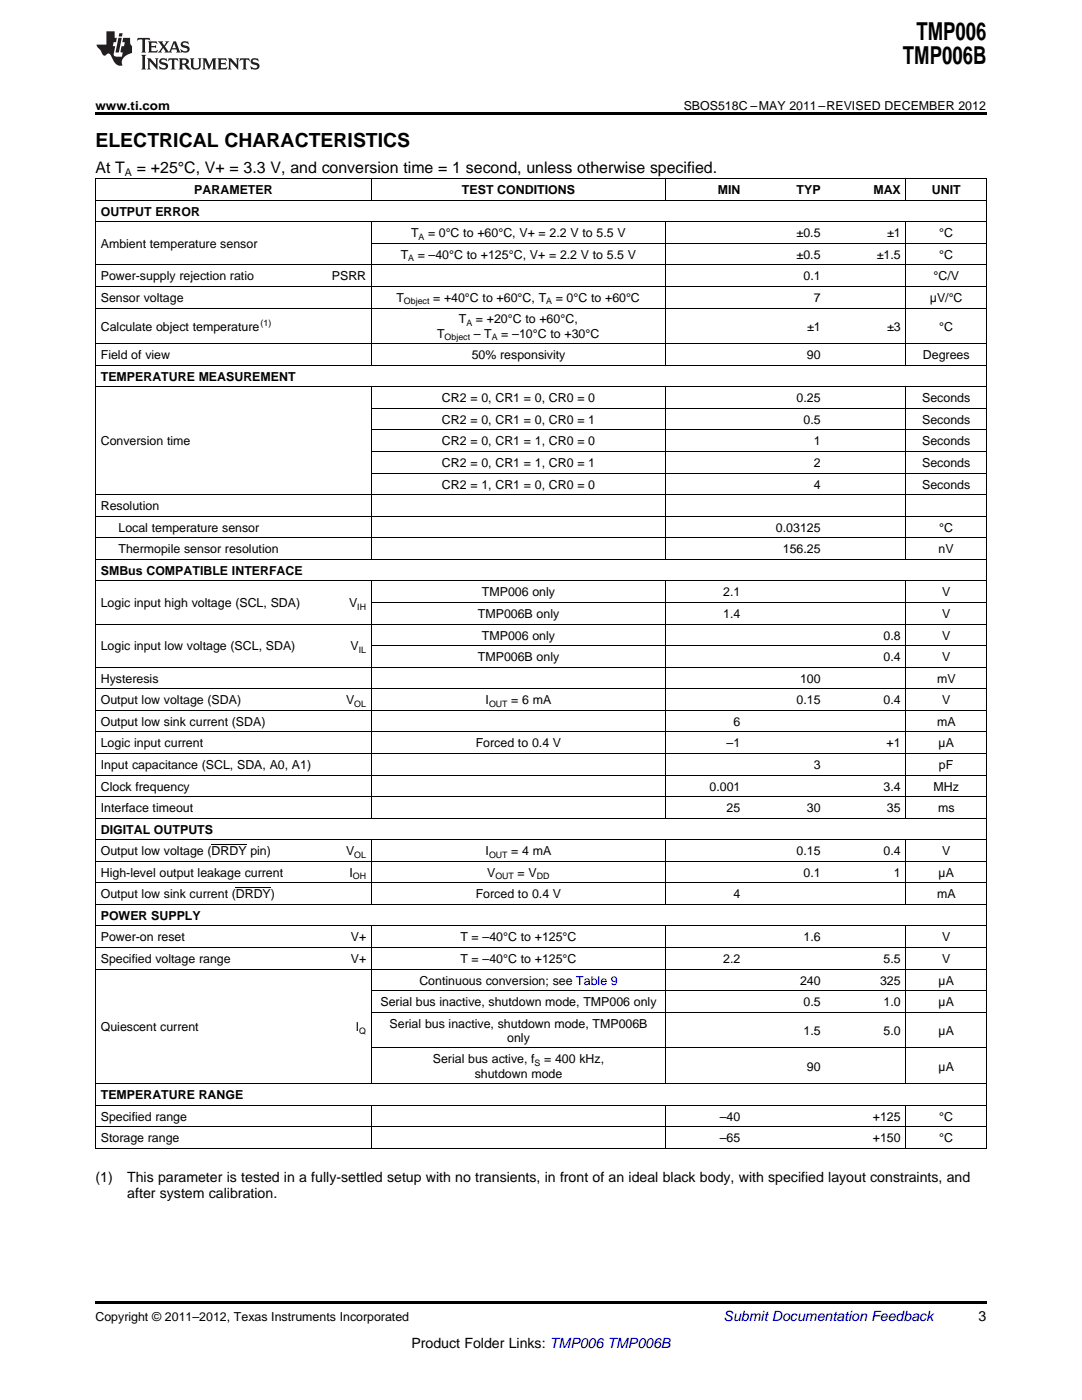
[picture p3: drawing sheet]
<svg xmlns="http://www.w3.org/2000/svg" width="216mm" height="279mm" viewBox="0 0 216 279" stroke-linecap="round" stroke-linejoin="round" font-family="sans-serif">
<defs><g id="words">
<g font-size="4.9">
<text x="182.8" y="7.9">TMP006</text>
<text x="180.2" y="12.8">TMP006B</text>
</g>
<text font-size="3.9" x="19" y="29.3">ELECTRICAL CHARACTERISTICS</text>
<g font-size="3.2">
<text x="19" y="34.4">At T</text>
<text x="27.3" y="34.4">= +25°C, V+ = 3.3 V, and conversion time = 1 second, unless otherwise specified.</text>
</g>
<g font-size="2.8">
<text x="19" y="235.9">(1)</text>
<text x="25.4" y="235.9">This parameter is tested in a fully-settled setup with no transients, in front of an ideal black body, with specified layout constraints, and</text>
<text x="25.4" y="239.1">after system calibration.</text>
<text x="195.3" y="263.6">3</text>
<text x="82.1" y="269">Product Folder Links: TMP006 TMP006B</text>
</g>
<text font-size="2.8" fill="#0000c8" x="144.4" y="263.6">Submit Documentation Feedback</text>
<g font-size="2.5">
<text x="19" y="21.9">www.ti.com</text>
<text x="136.4" y="21.9">SBOS518C –MAY 2011–REVISED DECEMBER 2012</text>
<text x="38.8" y="38.7">PARAMETER</text>
<text x="92.2" y="38.7">TEST CONDITIONS</text>
<text x="143.2" y="38.7">MIN</text>
<text x="159" y="38.7">TYP</text>
<text x="174.3" y="38.7">MAX</text>
<text x="185.9" y="38.7">UNIT</text>
<text x="20.1" y="43">OUTPUT ERROR</text>
<text x="82" y="47.3">T</text>
<text x="85.4" y="47.3">= 0°C to +60°C, V+ = 2.2 V to 5.5 V</text>
<text x="159" y="47.3">±0.5</text>
<text x="177" y="47.3">±1</text>
<text x="187.4" y="47.3">°C</text>
<text x="20.1" y="49.5">Ambient temperature sensor</text>
<text x="80" y="51.6">T</text>
<text x="83.4" y="51.6">= –40°C to +125°C, V+ = 2.2 V to 5.5 V</text>
<text x="159" y="51.6">±0.5</text>
<text x="174.9" y="51.6">±1.5</text>
<text x="187.4" y="51.6">°C</text>
<text x="20.1" y="56">Power-supply rejection ratio</text>
<text x="66.2" y="56">PSRR</text>
<text x="160.3" y="56">0.1</text>
<text x="186.3" y="56">°C/V</text>
<text x="20.1" y="60.3">Sensor voltage</text>
<text x="20.1" y="66">Calculate object temperature</text>
<text x="79.1" y="60.3">T</text>
<text x="86.4" y="60.3">= +40°C to +60°C, T</text>
<text x="91.6" y="64.6">T</text>
<text x="95" y="64.6">= +20°C to +60°C,</text>
<text x="110.9" y="60.3">= 0°C to +60°C</text>
<text x="161" y="66">±1</text>
<text x="162.4" y="60.3">7</text>
<text x="177" y="66">±3</text>
<text x="185.6" y="60.3">μV/°C</text>
<text x="187.4" y="66">°C</text>
<text x="20.1" y="71.7">Field of view</text>
<text x="87.2" y="67.4">T</text>
<text x="94.1" y="71.7">50% responsivity</text>
<text x="94.5" y="67.4">– T</text>
<text x="100" y="67.4">= –10°C to +30°C</text>
<text x="161" y="71.7">90</text>
<text x="184.1" y="71.7">Degrees</text>
<text x="20.1" y="76">TEMPERATURE MEASUREMENT</text>
<text x="88.2" y="80.3">CR2 = 0, CR1 = 0, CR0 = 0</text>
<text x="159" y="80.3">0.25</text>
<text x="184" y="80.3">Seconds</text>
<text x="20.1" y="88.9">Conversion time</text>
<text x="88.2" y="84.6">CR2 = 0, CR1 = 0, CR0 = 1</text>
<text x="88.2" y="88.9">CR2 = 0, CR1 = 1, CR0 = 0</text>
<text x="160.3" y="84.6">0.5</text>
<text x="162.4" y="88.9">1</text>
<text x="184" y="84.6">Seconds</text>
<text x="184" y="88.9">Seconds</text>
<text x="88.2" y="93.2">CR2 = 0, CR1 = 1, CR0 = 1</text>
<text x="162.4" y="93.2">2</text>
<text x="184" y="93.2">Seconds</text>
<text x="20.1" y="101.8">Resolution</text>
<text x="88.2" y="97.5">CR2 = 1, CR1 = 0, CR0 = 0</text>
<text x="162.4" y="97.5">4</text>
<text x="184" y="97.5">Seconds</text>
<text x="23.6" y="106.1">Local temperature sensor</text>
<text x="154.8" y="106.1">0.03125</text>
<text x="187.4" y="106.1">°C</text>
<text x="23.6" y="110.4">Thermopile sensor resolution</text>
<text x="156.2" y="110.4">156.25</text>
<text x="187.3" y="110.4">nV</text>
<text x="20.1" y="114.7">SMBus COMPATIBLE INTERFACE</text>
<text x="96.2" y="119">TMP006 only</text>
<text x="144.3" y="119">2.1</text>
<text x="188" y="119">V</text>
<text x="20.1" y="121.2">Logic input high voltage (SCL, SDA)</text>
<text x="69.7" y="121.2">V</text>
<text x="95.4" y="123.3">TMP006B only</text>
<text x="144.3" y="123.3">1.4</text>
<text x="188" y="123.3">V</text>
<text x="20.1" y="129.8">Logic input low voltage (SCL, SDA)</text>
<text x="70" y="129.8">V</text>
<text x="95.4" y="131.9">TMP006B only</text>
<text x="96.2" y="127.6">TMP006 only</text>
<text x="176.3" y="127.6">0.8</text>
<text x="176.3" y="131.9">0.4</text>
<text x="188" y="127.6">V</text>
<text x="188" y="131.9">V</text>
<text x="20.1" y="136.2">Hysteresis</text>
<text x="159.6" y="136.2">100</text>
<text x="187" y="136.2">mV</text>
<text x="20.1" y="140.5">Output low voltage (SDA)</text>
<text x="69.1" y="140.5">V</text>
<text x="96.9" y="140.5">I</text>
<text x="102" y="140.5">= 6 mA</text>
<text x="159" y="140.5">0.15</text>
<text x="176.3" y="140.5">0.4</text>
<text x="188" y="140.5">V</text>
<text x="20.1" y="144.9">Output low sink current (SDA)</text>
<text x="20.1" y="149.2">Logic input current</text>
<text x="94.9" y="149.2">Forced to 0.4 V</text>
<text x="145" y="149.2">–1</text>
<text x="146.4" y="144.9">6</text>
<text x="176.9" y="149.2">+1</text>
<text x="187" y="144.9">mA</text>
<text x="187.3" y="149.2">µA</text>
<text x="20.1" y="153.5">Input capacitance (SCL, SDA, A0, A1)</text>
<text x="162.4" y="153.5">3</text>
<text x="187.4" y="153.5">pF</text>
<text x="20.1" y="157.8">Clock frequency</text>
<text x="141.6" y="157.8">0.001</text>
<text x="176.3" y="157.8">3.4</text>
<text x="186.3" y="157.8">MHz</text>
<text x="20.1" y="162.1">Interface timeout</text>
<text x="20.1" y="166.4">DIGITAL OUTPUTS</text>
<text x="145" y="162.1">25</text>
<text x="161" y="162.1">30</text>
<text x="177" y="162.1">35</text>
<text x="187.2" y="162.1">ms</text>
<text x="20.1" y="170.7">Output low voltage (DRDY pin)</text>
<text x="69.1" y="170.7">V</text>
<text x="96.9" y="170.7">I</text>
<text x="102" y="170.7">= 4 mA</text>
<text x="159" y="170.7">0.15</text>
<text x="176.3" y="170.7">0.4</text>
<text x="188" y="170.7">V</text>
<text x="20.1" y="175">High-level output leakage current</text>
<text x="20.1" y="179.3">Output low sink current (DRDY)</text>
<text x="69.7" y="175">I</text>
<text x="94.9" y="179.3">Forced to 0.4 V</text>
<text x="97.2" y="175">V</text>
<text x="103.3" y="175">= V</text>
<text x="146.4" y="179.3">4</text>
<text x="160.3" y="175">0.1</text>
<text x="178.4" y="175">1</text>
<text x="187" y="179.3">mA</text>
<text x="187.3" y="175">µA</text>
<text x="20.1" y="183.6">POWER SUPPLY</text>
<text x="20.1" y="187.9">Power-on reset</text>
<text x="70" y="187.9">V+</text>
<text x="91.9" y="187.9">T = –40°C to +125°C</text>
<text x="160.3" y="187.9">1.6</text>
<text x="188" y="187.9">V</text>
<text x="20.1" y="192.2">Specified voltage range</text>
<text x="70" y="192.2">V+</text>
<text x="83.7" y="196.5">Continuous conversion; see Table 9</text>
<text x="91.9" y="192.2">T = –40°C to +125°C</text>
<text x="144.3" y="192.2">2.2</text>
<text x="159.6" y="196.5">240</text>
<text x="175.6" y="196.5">325</text>
<text x="176.3" y="192.2">5.5</text>
<text x="187.3" y="196.5">µA</text>
<text x="188" y="192.2">V</text>
<text x="75.9" y="200.8">Serial bus inactive, shutdown mode, TMP006 only</text>
<text x="160.3" y="200.8">0.5</text>
<text x="176.3" y="200.8">1.0</text>
<text x="187.3" y="200.8">µA</text>
<text x="20.1" y="205.8">Quiescent current</text>
<text x="71" y="205.8">I</text>
<text x="77.8" y="205.1">Serial bus inactive, shutdown mode, TMP006B</text>
<text x="101.2" y="207.9">only</text>
<text x="160.3" y="206.5">1.5</text>
<text x="176.3" y="206.5">5.0</text>
<text x="187.3" y="206.5">µA</text>
<text x="86.4" y="212.2">Serial bus active, f</text>
<text x="94.7" y="215.1">shutdown mode</text>
<text x="108.6" y="212.2">= 400 kHz,</text>
<text x="161" y="213.6">90</text>
<text x="187.3" y="213.6">µA</text>
<text x="20.1" y="219.4">TEMPERATURE RANGE</text>
<text x="20.1" y="223.7">Specified range</text>
<text x="20.1" y="228">Storage range</text>
<text x="143.6" y="223.7">–40</text>
<text x="143.6" y="228">–65</text>
<text x="174.2" y="223.7">+125</text>
<text x="174.2" y="228">+150</text>
<text x="187.4" y="223.7">°C</text>
<text x="187.4" y="228">°C</text>
<text x="19" y="263.6">Copyright © 2011–2012, Texas Instruments Incorporated</text>
</g>
<text font-size="2.1" x="24.9" y="35.1">A</text>
<g font-size="1.8">
<text x="83.5" y="47.8">A</text>
<text x="81.5" y="52.1">A</text>
<text x="52" y="65">(1)</text>
<text x="80.6" y="60.7">Object</text>
<text x="93.1" y="65.1">A</text>
<text x="109" y="60.7">A</text>
<text x="88.7" y="67.9">Object</text>
<text x="98.1" y="67.9">A</text>
<text x="71.3" y="121.7">IH</text>
<text x="71.6" y="130.3">IL</text>
<text x="70.7" y="141">OL</text>
<text x="97.6" y="141">OUT</text>
<text x="70.7" y="171.2">OL</text>
<text x="97.6" y="171.2">OUT</text>
<text x="70.4" y="175.5">OH</text>
<text x="98.8" y="175.5">OUT</text>
<text x="107.1" y="175.5">DD</text>
<text x="71.7" y="206.3">Q</text>
<text x="106.7" y="212.7">S</text>
</g>
</g></defs>
<path d="M19 22.5h177.8v.5h-177.8zM19 259.7h177.8v.5h-177.8z" fill="#000"/>
<g fill="none" stroke="#000" stroke-width=".2">
<path d="M19 40h177.8M19 35.6h177.8M19.1 35.7v193.5M74.1 35.7v4.3M132.8 35.7v4.3M180.8 35.7v4.3M196.8 35.7v193.5M19 57.2h177.8M19 52.9h177.8M19 44.3h177.8M74.1 44.3v28.7M74.2 48.6h122.6"/>
<path d="M132.8 44.3v28.7M180.8 44.3v28.7M19 77.2h177.8M19 72.9h177.8M19 68.6h177.8M19 61.5h177.8M74.1 77.3v34.4M132.8 77.3v34.4M180.8 77.3v34.4M19 98.7h177.8M74.2 94.4h122.6M74.2 90.1h122.6"/>
<path d="M74.2 85.8h122.6M74.2 81.5h122.6M19 115.9h177.8M19 111.6h177.8M19 107.3h177.8M19 103h177.8M74.1 116v47.3M132.8 116v47.3M180.8 116v47.3M19 137.5h177.8M19 133.2h177.8M19 124.5h177.8"/>
<path d="M74.2 128.9h122.6M74.2 120.2h122.6M19 159h177.8M19 154.7h177.8M19 150.4h177.8M19 146.1h177.8M19 141.8h177.8M19 176.2h177.8M19 171.9h177.8M19 167.6h177.8M19 163.3h177.8M74.1 167.6v13"/>
<path d="M132.8 167.6v13M180.8 167.6v13M19 193.4h177.8M19 189.1h177.8M19 184.8h177.8M19 180.5h177.8M74.1 184.9v31.4M74.2 197.7h122.6M132.8 184.9v31.4M180.8 184.9v31.4M19 216.3h177.8M74.2 209.1h122.6"/>
<path d="M74.2 202h122.6M19 229.2h177.8M19 224.9h177.8M19 220.6h177.8M74.1 220.6v8.6M132.8 220.6v8.6M180.8 220.6v8.6"/>
</g>
<g fill="#231f20">
<path d="M27.5 7.6l-.1 .5 .4-.2h.6v.1v2.1l-.2 .4h1l-.3-.4v-2.1l.1-.1h.5l.5 .2-.2-.5zM29.5 8.3l.2 .3v1.5l-.2 .4h1.8l.2-.6a1.04 1.04 0 0 1-1.3 .2v-.7h.6l.3 .2v-.6l-.3 .2h-.6v-.6l.8-.1 .4 .3-.2-.5zM31.5 8.3l.9 1.1-.9 1.1h.8l-.2-.2 .5-.7 .4 .7-.2 .2h1.5l-.1-.2 .1-.4h.9l.1 .4-.2 .2h1l-.3-.3-.7-1.9h-.5l-.9 2-.8-1 .9-1h-.8l.1 .3-.3 .5-.4-.6 .2-.2zM34.7 8.6l.4 1h-.7zM36.3 8.4a.63 .63 0 0 0-.2 .7 .63 .63 0 0 0 .6 .4l.6 .2 .1 .2a.75 .75 0 0 1-.7 .4 .75 .75 0 0 1-.6-.5l.1 .7 .1-.1a1.11 1.11 0 0 0 1.5-.6 1.13 1.13 0 0 0-1.2-.8l-.1-.4a1.04 1.04 0 0 1 1.2 .2l-.2-.5-.1 .1-.5-.2zM28.2 10.9l.2 .4v2.2l-.2 .4h1l-.3-.4v-2.2l.3-.4zM29.3 11.6l.3 .4v1.5l-.3 .4h.8l-.2-.4v-1.3l1.5 1.7v-1.9l.2-.4h-.7l.2 .4v.9l-1.1-1.3zM32 11.8a.62 .62 0 0 0-.2 .7 .62 .62 0 0 0 .6 .4l.6 .1 .1 .3a.76 .76 0 0 1-.7 .3 .76 .76 0 0 1-.6-.4l.1 .7 .1-.1a1.11 1.11 0 0 0 1.5-.6 1.13 1.13 0 0 0-1.2-.8l-.1-.4a1.04 1.04 0 0 1 1.2 .2l-.2-.6-.1 .1-.5-.1zM33.7 11.6l-.2 .6a.61 .61 0 0 1 .8-.3v1.6l-.2 .4h.9l-.2-.4v-1.6a.63 .63 0 0 1 .8 .3l-.2-.6zM35.6 11.6l.3 .4v1.5l-.3 .4h1l-.2-.2v-.8l.5 .2a.76 .76 0 0 0 1.2 .7l-1-1a.58 .58 0 0 0 .6-.5 .58 .58 0 0 0-.5-.6zM36.4 11.9h.1a.45 .45 0 0 1 .5 .1 .45 .45 0 0 1 .1 .5l-.7 .2zM37.9 11.6l.2 .2a2.17 2.17 0 0 0 .3 1.9 .99 .99 0 0 0 1.6-.6v-1.1l.2-.4h-.7l.2 .2a1.92 1.92 0 0 1-.2 1.8 .6 .6 0 0 1-.9-.5v-1.1l.2-.4zM40.4 11.6l.2 .4v1.5l-.2 .4h.7l-.2-.4v-1.4l.8 1.8 .8-1.8v1.4l-.2 .4h.9l-.2-.4v-1.5l.2-.4h-.8l-.6 1.5-.6-1.5zM43.4 11.6l.2 .4v1.5l-.2 .4h1.8l.2-.6a1.04 1.04 0 0 1-1.3 .1v-.6h.5l.4 .2v-.6l-.4 .2h-.5v-.7h.8l.3 .3-.1-.6zM45.5 11.6l.2 .4v1.5l-.2 .4h.7l-.2-.4v-1.3l1.5 1.7v-1.9l.2-.4h-.7l.2 .4v.9l-1.1-1.3zM47.9 11.6l-.1 .6a.61 .61 0 0 1 .8-.3v1.6l-.3 .4h1l-.3-.4 .1-1.6a.63 .63 0 0 1 .7 .3l-.1-.6zM50.2 11.8a.62 .62 0 0 0-.2 .7 .62 .62 0 0 0 .6 .4l.6 .1 .2 .3a.76 .76 0 0 1-.8 .3 .76 .76 0 0 1-.6-.4l.1 .7 .2-.1a1.11 1.11 0 0 0 1.5-.6 1.13 1.13 0 0 0-1.3-.8l-.1-.4a1.04 1.04 0 0 1 1.2 .2l-.1-.6-.2 .1-.5-.1z"/>
<path d="M21.2 6.3v2.6h-1.9l.1 .4 .7 .9a.91 .91 0 0 0 1 .8 .56 .56 0 0 1 .5-.3 .56 .56 0 0 1 .5 .3l.4 .8a1.53 1.53 0 0 0 1.9 1.2 1.54 1.54 0 0 1 1-2.1l.9-.3v-1.4a1.52 1.52 0 0 1-.3-1.6h-1.4l-.2 .8h.5l-.2 .8h-.4l-.2 1v.2l.4 .1-.2 .8a1.93 1.93 0 0 1-1.6-.3l.3-1.8h-.5l.2-.8h.4l.2-.8h-.4v-1.3zM23.6 7.6l-.6 2.9h.7l.6-2.9zM23.8 6.6l-.1 .7h.6l.2-.7z"/>
</g>
<path d="M42.2 168.5h7M47.1 177.1h6.9" fill="none" stroke="#000" stroke-width=".2"/>
<use href="#words"/>
</svg>
